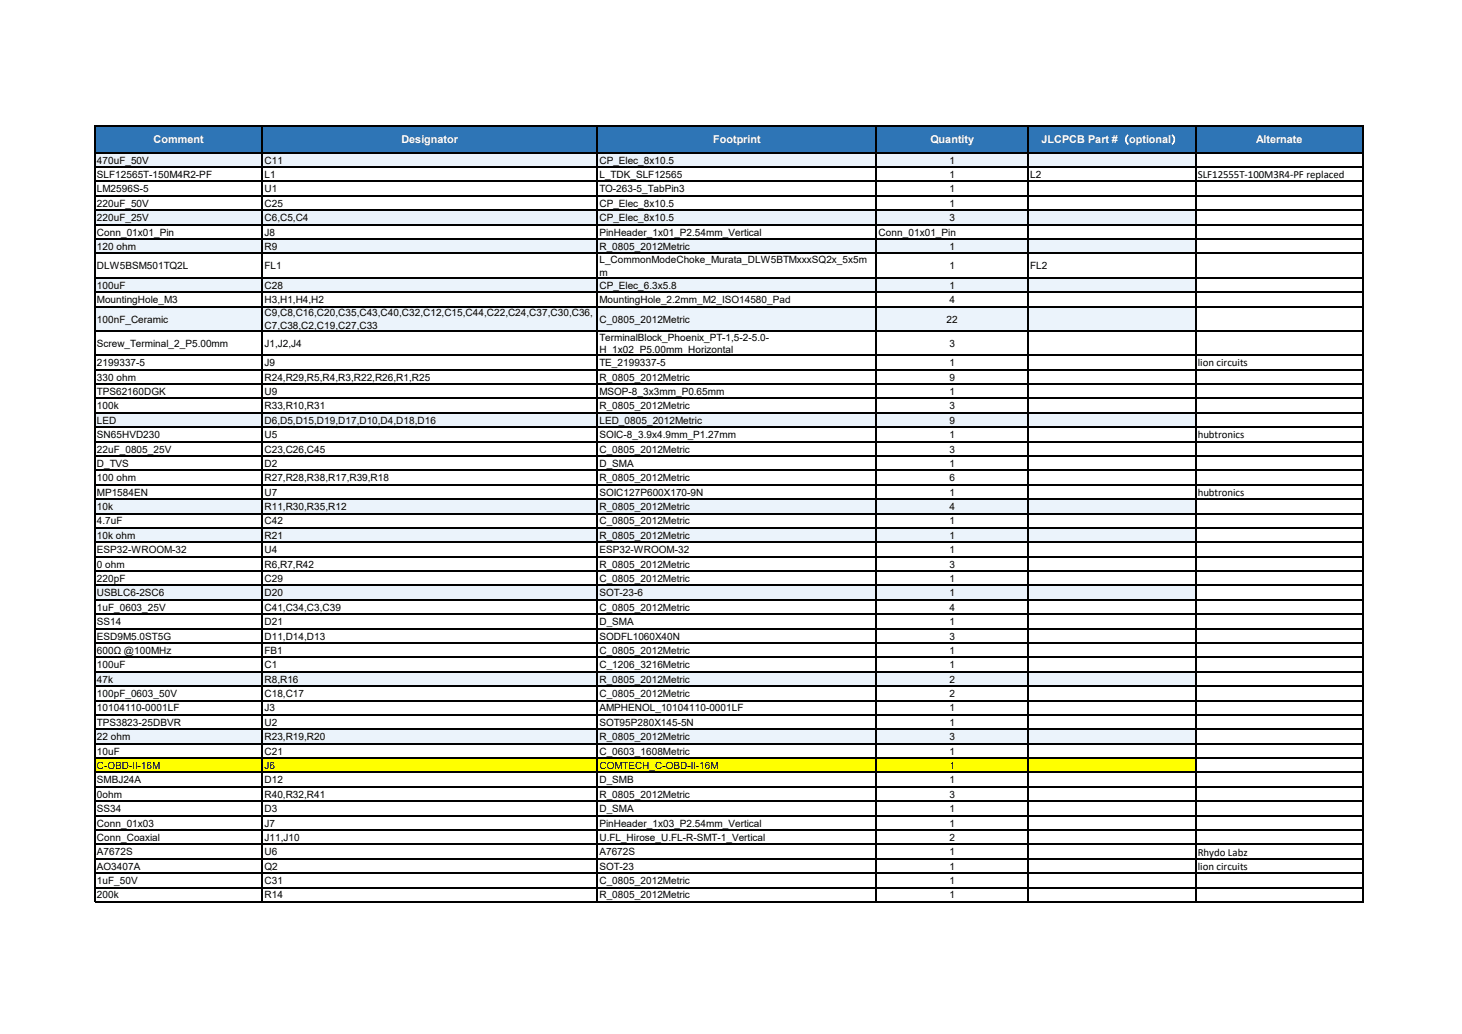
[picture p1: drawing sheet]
<svg xmlns="http://www.w3.org/2000/svg" width="297mm" height="210mm" viewBox="0 0 297 210" stroke-linecap="round" stroke-linejoin="round" font-family="sans-serif">
<defs><g id="words">
<g font-size="2.2" fill="#fff">
<text x="31.2" y="29.1">Comment</text>
<text x="81.5" y="29.1">Designator</text>
<text x="144.9" y="29.1">Footprint</text>
<text x="189" y="29.1">Quantity</text>
<text x="211.6" y="29.1">JLCPCB Part #（optional）</text>
<text x="255.2" y="29.1">Alternate</text>
</g>
<g font-size="2.2">
<text x="243.3" y="36.2">SLF12555T-100M3R4-PF replaced</text>
<text x="243.3" y="74.4">lion circuits</text>
<text x="243.3" y="89">hubtronics</text>
<text x="243.3" y="100.7">hubtronics</text>
<text x="243.3" y="173.8">Rhydo Labz</text>
<text x="243.3" y="176.7">lion circuits</text>
</g>
<g font-size="2">
<text x="19.7" y="33.2">470uF_50V</text>
<text x="53.7" y="33.2">C11</text>
<text x="121.8" y="33.2">CP_Elec_8x10.5</text>
<text x="192.9" y="33.2">1</text>
<text x="19.7" y="36.2">SLF12565T-150M4R2-PF</text>
<text x="19.7" y="39.1">LM2596S-5</text>
<text x="53.7" y="36.2">L1</text>
<text x="53.7" y="39.1">U1</text>
<text x="121.8" y="36.2">L_TDK_SLF12565</text>
<text x="121.8" y="39.1">TO-263-5_TabPin3</text>
<text x="192.9" y="36.2">1</text>
<text x="192.9" y="39.1">1</text>
<text x="209.3" y="36.2">L2</text>
<text x="19.7" y="42">220uF_50V</text>
<text x="19.7" y="44.9">220uF_25V</text>
<text x="19.7" y="47.8">Conn_01x01_Pin</text>
<text x="53.7" y="42">C25</text>
<text x="53.7" y="44.9">C6,C5,C4</text>
<text x="53.7" y="47.8">J8</text>
<text x="121.8" y="42">CP_Elec_8x10.5</text>
<text x="121.8" y="44.9">CP_Elec_8x10.5</text>
<text x="121.8" y="47.8">PinHeader_1x01_P2.54mm_Vertical</text>
<text x="178.5" y="47.8">Conn_01x01_Pin</text>
<text x="192.9" y="42">1</text>
<text x="192.9" y="44.9">3</text>
<text x="19.7" y="50.8">120 ohm</text>
<text x="53.7" y="50.8">R9</text>
<text x="121.8" y="50.8">R_0805_2012Metric</text>
<text x="121.8" y="53.5">L_CommonModeChoke_Murata_DLW5BTMxxxSQ2x_5x5m</text>
<text x="192.9" y="50.8">1</text>
<text x="19.7" y="54.7">DLW5BSM501TQ2L</text>
<text x="19.7" y="58.6">100uF</text>
<text x="53.7" y="54.7">FL1</text>
<text x="53.7" y="58.6">C28</text>
<text x="121.8" y="56">m</text>
<text x="121.8" y="58.6">CP_Elec_6.3x5.8</text>
<text x="192.9" y="54.7">1</text>
<text x="192.9" y="58.6">1</text>
<text x="209.3" y="54.7">FL2</text>
<text x="19.7" y="61.6">MountingHole_M3</text>
<text x="19.7" y="65.5">100nF_Ceramic</text>
<text x="53.7" y="61.6">H3,H1,H4,H2</text>
<text x="53.7" y="64.3">C9,C8,C16,C20,C35,C43,C40,C32,C12,C15,C44,C22,C24,C37,C30,C36,</text>
<text x="121.8" y="61.6">MountingHole_2.2mm_M2_ISO14580_Pad</text>
<text x="121.8" y="65.5">C_0805_2012Metric</text>
<text x="192.3" y="65.5">22</text>
<text x="192.9" y="61.6">4</text>
<text x="19.7" y="70.5">Screw_Terminal_2_P5.00mm</text>
<text x="53.7" y="66.8">C7,C38,C2,C19,C27,C33</text>
<text x="53.7" y="70.5">J1,J2,J4</text>
<text x="121.8" y="69.2">TerminalBlock_Phoenix_PT-1,5-2-5.0-</text>
<text x="121.8" y="71.7">H_1x02_P5.00mm_Horizontal</text>
<text x="192.9" y="70.5">3</text>
<text x="19.7" y="74.4">2199337-5</text>
<text x="19.7" y="77.3">330 ohm</text>
<text x="53.7" y="74.4">J9</text>
<text x="53.7" y="77.3">R24,R29,R5,R4,R3,R22,R26,R1,R25</text>
<text x="121.8" y="74.4">TE_2199337-5</text>
<text x="121.8" y="77.3">R_0805_2012Metric</text>
<text x="192.9" y="74.4">1</text>
<text x="192.9" y="77.3">9</text>
<text x="19.7" y="80.2">TPS62160DGK</text>
<text x="19.7" y="83.2">100k</text>
<text x="53.7" y="80.2">U9</text>
<text x="53.7" y="83.2">R33,R10,R31</text>
<text x="121.8" y="80.2">MSOP-8_3x3mm_P0.65mm</text>
<text x="121.8" y="83.2">R_0805_2012Metric</text>
<text x="192.9" y="80.2">1</text>
<text x="192.9" y="83.2">3</text>
<text x="19.7" y="86.1">LED</text>
<text x="19.7" y="89">SN65HVD230</text>
<text x="53.7" y="86.1">D6,D5,D15,D19,D17,D10,D4,D18,D16</text>
<text x="53.7" y="89">U5</text>
<text x="121.8" y="86.1">LED_0805_2012Metric</text>
<text x="121.8" y="89">SOIC-8_3.9x4.9mm_P1.27mm</text>
<text x="192.9" y="86.1">9</text>
<text x="192.9" y="89">1</text>
<text x="19.7" y="91.9">22uF_0805_25V</text>
<text x="19.7" y="94.8">D_TVS</text>
<text x="53.7" y="91.9">C23,C26,C45</text>
<text x="53.7" y="94.8">D2</text>
<text x="121.8" y="91.9">C_0805_2012Metric</text>
<text x="121.8" y="94.8">D_SMA</text>
<text x="192.9" y="91.9">3</text>
<text x="192.9" y="94.8">1</text>
<text x="19.7" y="97.8">100 ohm</text>
<text x="19.7" y="100.7">MP1584EN</text>
<text x="53.7" y="97.8">R27,R28,R38,R17,R39,R18</text>
<text x="53.7" y="100.7">U7</text>
<text x="121.8" y="97.8">R_0805_2012Metric</text>
<text x="121.8" y="100.7">SOIC127P600X170-9N</text>
<text x="192.9" y="97.8">6</text>
<text x="192.9" y="100.7">1</text>
<text x="19.7" y="103.6">10k</text>
<text x="19.7" y="106.5">4.7uF</text>
<text x="53.7" y="103.6">R11,R30,R35,R12</text>
<text x="53.7" y="106.5">C42</text>
<text x="121.8" y="103.6">R_0805_2012Metric</text>
<text x="121.8" y="106.5">C_0805_2012Metric</text>
<text x="192.9" y="103.6">4</text>
<text x="192.9" y="106.5">1</text>
<text x="19.7" y="109.4">10k ohm</text>
<text x="19.7" y="112.4">ESP32-WROOM-32</text>
<text x="53.7" y="109.4">R21</text>
<text x="53.7" y="112.4">U4</text>
<text x="121.8" y="109.4">R_0805_2012Metric</text>
<text x="121.8" y="112.4">ESP32-WROOM-32</text>
<text x="192.9" y="109.4">1</text>
<text x="192.9" y="112.4">1</text>
<text x="19.7" y="115.3">0 ohm</text>
<text x="19.7" y="118.2">220pF</text>
<text x="53.7" y="115.3">R6,R7,R42</text>
<text x="53.7" y="118.2">C29</text>
<text x="121.8" y="115.3">R_0805_2012Metric</text>
<text x="121.8" y="118.2">C_0805_2012Metric</text>
<text x="192.9" y="115.3">3</text>
<text x="192.9" y="118.2">1</text>
<text x="19.7" y="121.1">USBLC6-2SC6</text>
<text x="19.7" y="124.1">1uF_0603_25V</text>
<text x="53.7" y="121.1">D20</text>
<text x="53.7" y="124.1">C41,C34,C3,C39</text>
<text x="121.8" y="121.1">SOT-23-6</text>
<text x="121.8" y="124.1">C_0805_2012Metric</text>
<text x="192.9" y="121.1">1</text>
<text x="192.9" y="124.1">4</text>
<text x="19.7" y="127">SS14</text>
<text x="19.7" y="129.9">ESD9M5.0ST5G</text>
<text x="53.7" y="127">D21</text>
<text x="53.7" y="129.9">D11,D14,D13</text>
<text x="121.8" y="127">D_SMA</text>
<text x="121.8" y="129.9">SODFL1060X40N</text>
<text x="192.9" y="127">1</text>
<text x="192.9" y="129.9">3</text>
<text x="19.7" y="132.8">600Ω @100MHz</text>
<text x="19.7" y="135.7">100uF</text>
<text x="53.7" y="132.8">FB1</text>
<text x="53.7" y="135.7">C1</text>
<text x="121.8" y="132.8">C_0805_2012Metric</text>
<text x="121.8" y="135.7">C_1206_3216Metric</text>
<text x="192.9" y="132.8">1</text>
<text x="192.9" y="135.7">1</text>
<text x="19.7" y="138.7">47k</text>
<text x="19.7" y="141.6">100pF_0603_50V</text>
<text x="53.7" y="138.7">R8,R16</text>
<text x="53.7" y="141.6">C18,C17</text>
<text x="121.8" y="138.7">R_0805_2012Metric</text>
<text x="121.8" y="141.6">C_0805_2012Metric</text>
<text x="192.9" y="138.7">2</text>
<text x="192.9" y="141.6">2</text>
<text x="19.7" y="144.5">10104110-0001LF</text>
<text x="19.7" y="147.4">TPS3823-25DBVR</text>
<text x="53.7" y="144.5">J3</text>
<text x="53.7" y="147.4">U2</text>
<text x="121.8" y="144.5">AMPHENOL_10104110-0001LF</text>
<text x="121.8" y="147.4">SOT95P280X145-5N</text>
<text x="192.9" y="144.5">1</text>
<text x="192.9" y="147.4">1</text>
<text x="19.7" y="150.4">22 ohm</text>
<text x="19.7" y="153.3">10uF</text>
<text x="53.7" y="150.4">R23,R19,R20</text>
<text x="53.7" y="153.3">C21</text>
<text x="121.8" y="150.4">R_0805_2012Metric</text>
<text x="121.8" y="153.3">C_0603_1608Metric</text>
<text x="192.9" y="150.4">3</text>
<text x="192.9" y="153.3">1</text>
<text x="19.7" y="156.2">C-OBD-II-16M</text>
<text x="19.7" y="159.1">SMBJ24A</text>
<text x="53.7" y="156.2">J6</text>
<text x="53.7" y="159.1">D12</text>
<text x="121.8" y="156.2">COMTECH_C-OBD-II-16M</text>
<text x="121.8" y="159.1">D_SMB</text>
<text x="192.9" y="156.2">1</text>
<text x="192.9" y="159.1">1</text>
<text x="19.7" y="162">0ohm</text>
<text x="19.7" y="165">SS34</text>
<text x="19.7" y="167.9">Conn_01x03</text>
<text x="53.7" y="162">R40,R32,R41</text>
<text x="53.7" y="165">D3</text>
<text x="53.7" y="167.9">J7</text>
<text x="121.8" y="162">R_0805_2012Metric</text>
<text x="121.8" y="165">D_SMA</text>
<text x="121.8" y="167.9">PinHeader_1x03_P2.54mm_Vertical</text>
<text x="192.9" y="162">3</text>
<text x="192.9" y="165">1</text>
<text x="192.9" y="167.9">1</text>
<text x="19.7" y="170.8">Conn_Coaxial</text>
<text x="19.7" y="173.7">A7672S</text>
<text x="53.7" y="170.8">J11,J10</text>
<text x="53.7" y="173.7">U6</text>
<text x="121.8" y="170.8">U.FL_Hirose_U.FL-R-SMT-1_Vertical</text>
<text x="121.8" y="173.7">A7672S</text>
<text x="192.9" y="170.8">2</text>
<text x="192.9" y="173.7">1</text>
<text x="19.7" y="176.6">AO3407A</text>
<text x="19.7" y="179.6">1uF_50V</text>
<text x="53.7" y="176.6">Q2</text>
<text x="53.7" y="179.6">C31</text>
<text x="121.8" y="176.6">SOT-23</text>
<text x="121.8" y="179.6">C_0805_2012Metric</text>
<text x="192.9" y="176.6">1</text>
<text x="192.9" y="179.6">1</text>
<text x="19.7" y="182.5">200k</text>
<text x="53.7" y="182.5">R14</text>
<text x="121.8" y="182.5">R_0805_2012Metric</text>
<text x="192.9" y="182.5">1</text>
</g>
</g></defs>
<path d="M19.3 25.7h257.6v5.3h-257.6z" fill-rule="evenodd" fill="#2e75b6"/>
<g fill="#ebf3fb">
<path d="M19.3 31h223.6v3h-223.6z" fill-rule="evenodd"/>
<path d="M19.3 42.7h223.6v2.9h-223.6z" fill-rule="evenodd"/>
<path d="M19.3 48.5h223.6v3h-223.6z" fill-rule="evenodd"/>
<path d="M19.3 56.4h223.6v3h-223.6z" fill-rule="evenodd"/>
<path d="M19.3 62.2h223.6v5h-223.6z" fill-rule="evenodd"/>
<path d="M19.3 83.8h223.6v3h-223.6z" fill-rule="evenodd"/>
</g>
<path d="M19.3 86.8h158.8v2.9h-158.8z" fill-rule="evenodd" fill="#fff"/>
<g fill="#ebf3fb">
<path d="M19.3 101.4h223.6v2.9h-223.6z" fill-rule="evenodd"/>
<path d="M19.3 107.2h223.6v3h-223.6z" fill-rule="evenodd"/>
<path d="M19.3 118.9h223.6v3h-223.6z" fill-rule="evenodd"/>
<path d="M19.3 136.4h223.6v3h-223.6z" fill-rule="evenodd"/>
<path d="M19.3 148.1h223.6v3h-223.6z" fill-rule="evenodd"/>
</g>
<path d="M19.3 154h223.6v2.9h-223.6z" fill-rule="evenodd" fill="#ff0"/>
<g fill="none" stroke="#000" stroke-width=".21">
<path d="M19.2 25.5v157.8M19.3 25.6h257.7M19.3 31h257.7M19.3 33.9h257.7M19.3 36.9h257.7M19.3 39.8h257.7M53.3 25.7v157.6M121.3 25.7v157.6M178.1 25.7v157.6M208.8 25.7v157.6M242.9 25.7v157.6M276.9 25.7v157.6"/>
<path d="M19.3 42.7h257.7M19.3 45.6h257.7M19.3 48.5h257.7M19.3 51.5h257.7M19.3 56.4h257.7M19.3 59.3h257.7M19.3 62.3h257.7M19.3 67.2h257.7M19.3 72.2h257.7M19.3 75.1h257.7M19.3 78h257.7M19.3 80.9h257.7"/>
<path d="M19.3 83.9h257.7M19.3 86.8h257.7M19.3 89.7h257.7M19.3 92.6h257.7M19.3 95.5h257.7M19.3 98.5h257.7M19.3 101.4h257.7M19.3 104.3h257.7M19.3 107.2h257.7M19.3 110.2h257.7M19.3 113.1h257.7M19.3 116h257.7"/>
<path d="M19.3 118.9h257.7M19.3 121.8h257.7M19.3 124.8h257.7M19.3 127.7h257.7M19.3 130.6h257.7M19.3 133.5h257.7M19.3 136.4h257.7M19.3 139.4h257.7M19.3 142.3h257.7M19.3 145.2h257.7M19.3 148.1h257.7M19.3 151h257.7"/>
<path d="M19.3 154h257.7M19.3 156.9h257.7M19.3 159.8h257.7M19.3 162.7h257.7M19.3 165.7h257.7M19.3 168.6h257.7M19.3 171.5h257.7M19.3 174.4h257.7M19.3 177.3h257.7M19.3 180.3h257.7M19.3 183.2h257.7"/>
</g>
<use href="#words"/>
</svg>
